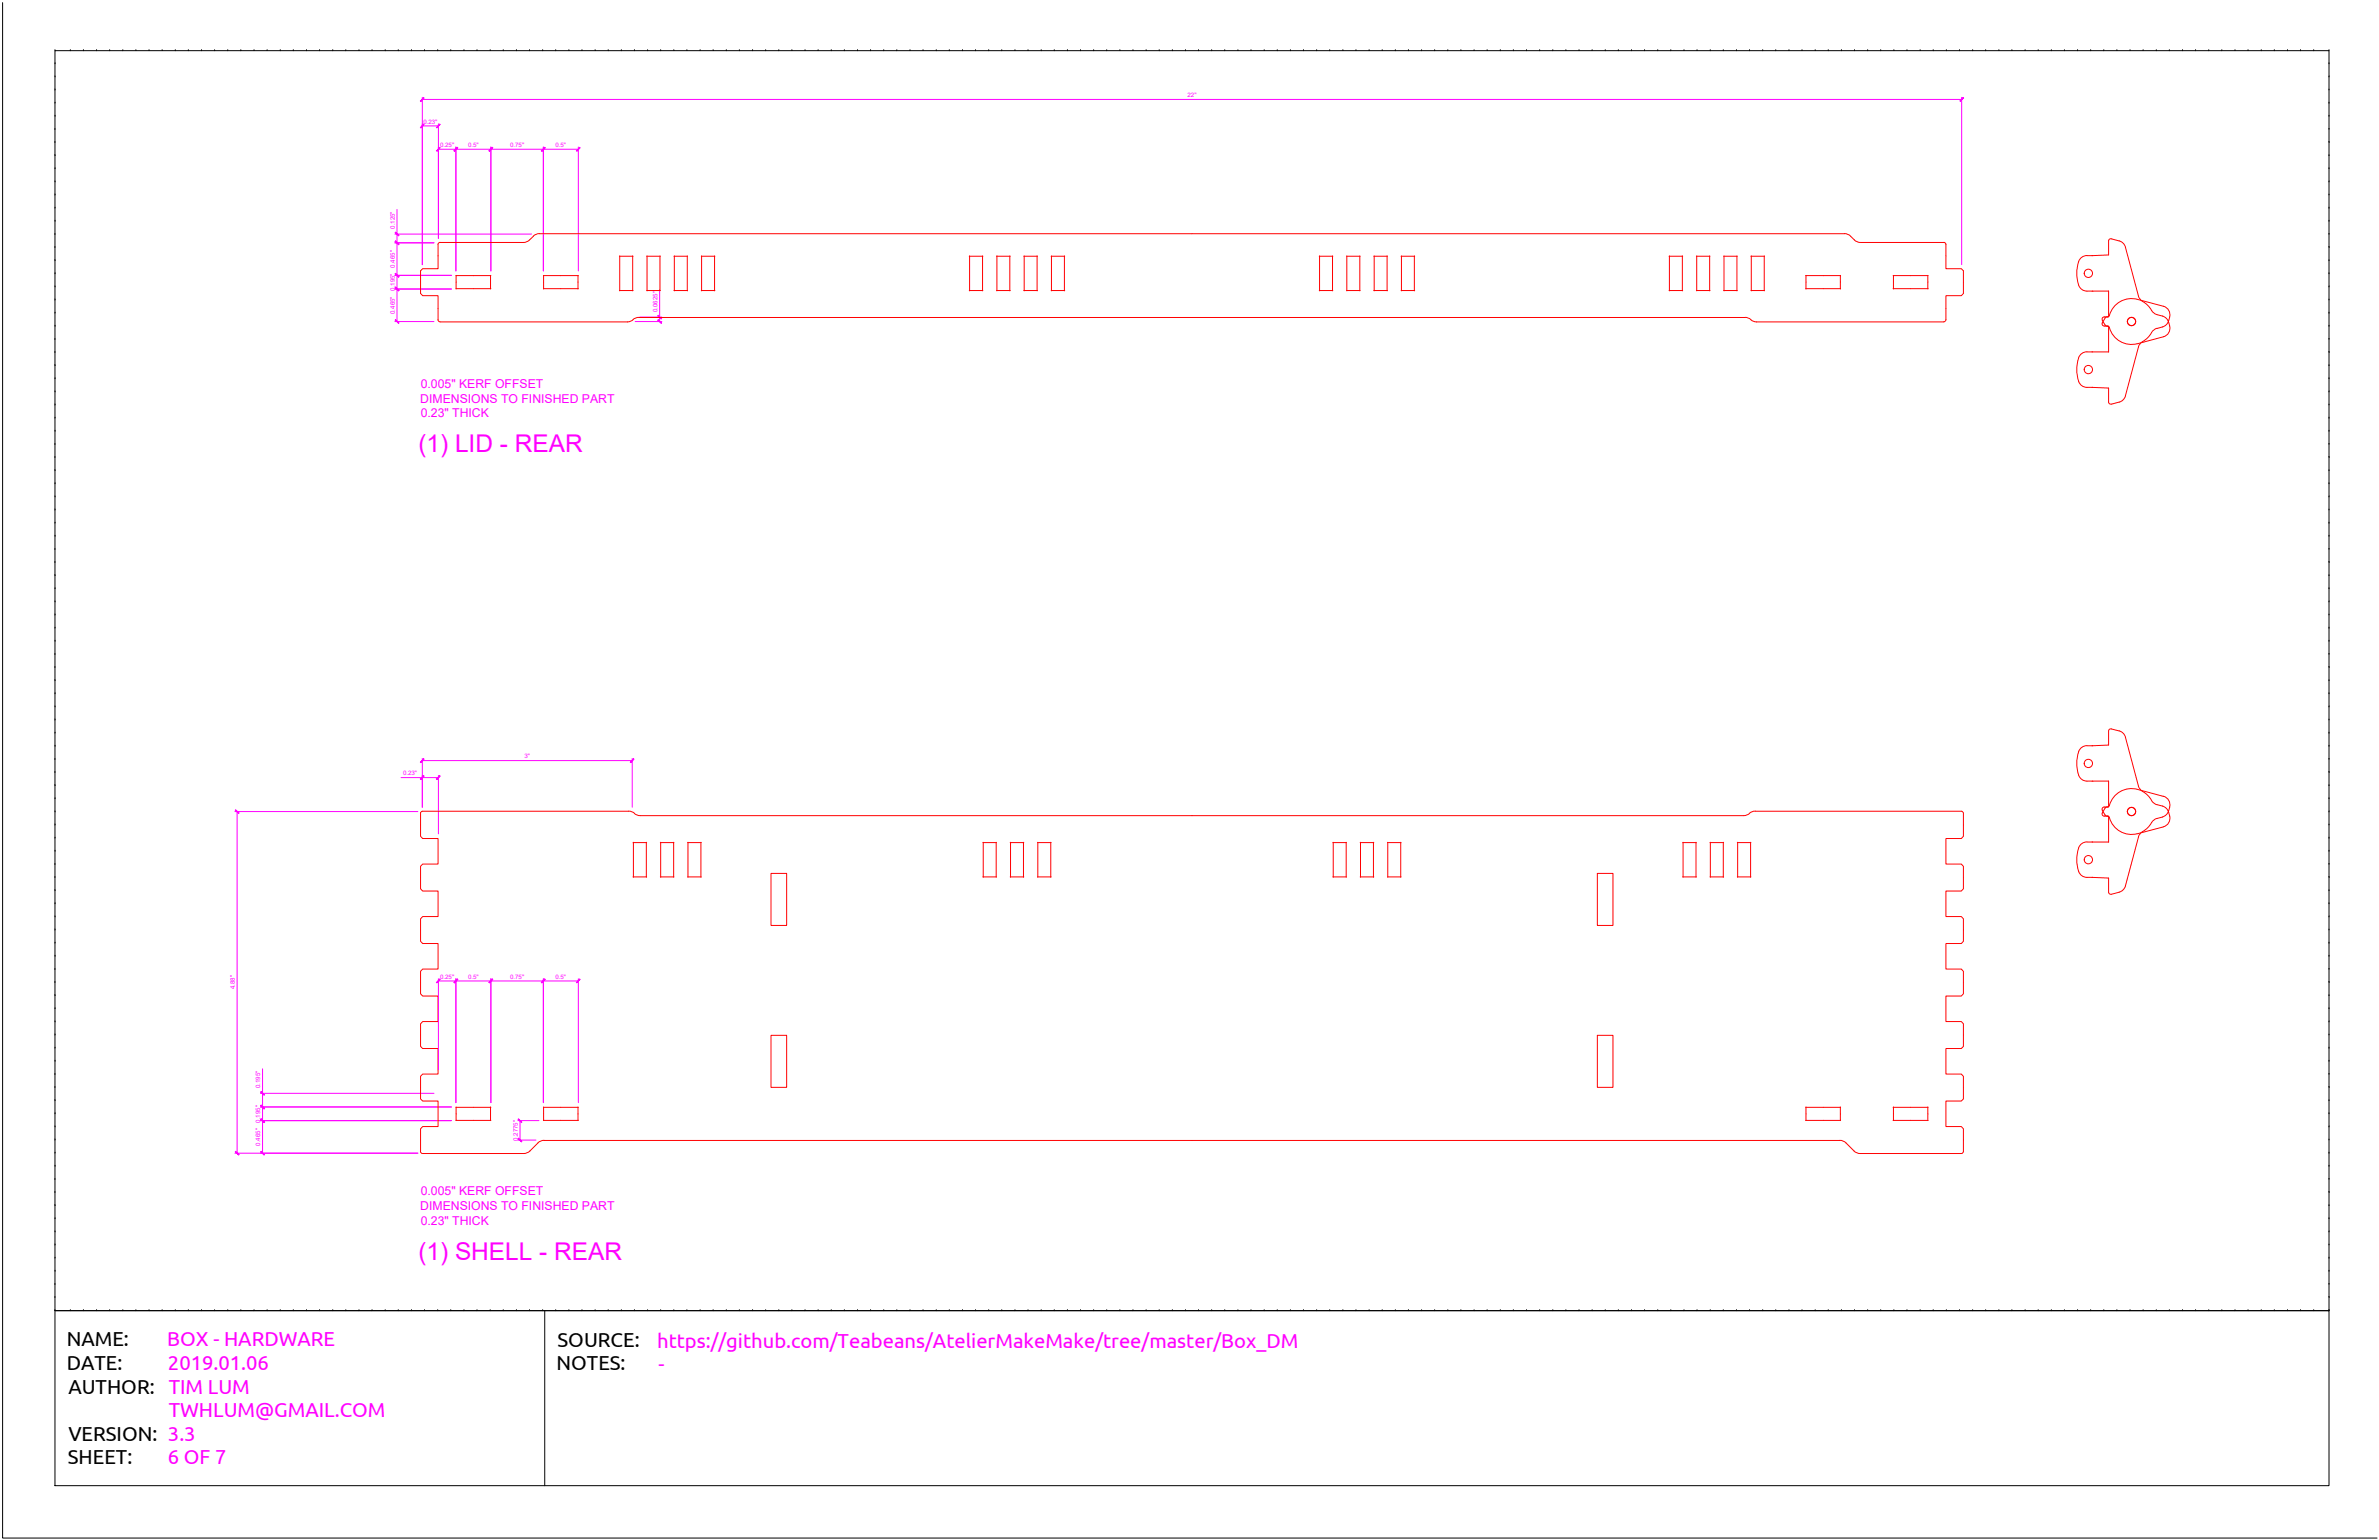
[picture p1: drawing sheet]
<svg xmlns="http://www.w3.org/2000/svg" width="864mm" height="559mm" viewBox="0 0 864 559" stroke-linecap="round" stroke-linejoin="round" font-family="sans-serif">
<defs><g id="words">
<g font-size="8.9" fill="#f0f">
<text x="151.9" y="164.2">(1) LID - REAR</text>
<text x="151.9" y="457.3">(1) SHELL - REAR</text>
</g>
<g font-size="7.3">
<text x="24.2" y="488.5">NAME:</text>
<text x="202.4" y="488.7">SOURCE:</text>
<text x="24.2" y="497">DATE:</text>
<text x="202" y="497.3">NOTES:</text>
<text x="24.8" y="505.6">AUTHOR: TIM LUM</text>
<text x="24.8" y="522.7">VERSION: 3.3</text>
<text x="24.7" y="531.3">SHEET:</text>
</g>
<g font-size="7.3" fill="#f0f">
<text x="60.7" y="488.6">BOX - HARDWARE</text>
<text x="238.6" y="489.1">https://github.com/Teabeans/AtelierMakeMake/tree/master/Box_DM</text>
<text x="61" y="497.2">2019.01.06</text>
<text x="239" y="497.6">-</text>
<text x="61.3" y="514.2">TWHLUM@GMAIL.COM</text>
<text x="60.9" y="531.4">6 OF 7</text>
</g>
<g font-size="4.4" fill="#f0f">
<text x="152.8" y="140.7">0.005&quot; KERF OFFSET</text>
<text x="152.6" y="146.1">DIMENSIONS TO FINISHED PART</text>
<text x="152.8" y="151.4">0.23&quot; THICK</text>
<text x="152.8" y="433.8">0.005&quot; KERF OFFSET</text>
<text x="152.6" y="439.1">DIMENSIONS TO FINISHED PART</text>
<text x="152.8" y="444.5">0.23&quot; THICK</text>
</g>
<g font-size="2.2" fill="#f0f">
<text x="431.1" y="35.3">22&quot;</text>
<text x="153.7" y="44.9">0.23&quot;</text>
<text x="159.8" y="53.4">0.25&quot;</text>
<text x="169.9" y="53.4">0.5&quot;</text>
<text x="185.2" y="53.4">0.75&quot;</text>
<text x="201.6" y="53.4">0.5&quot;</text>
<text x="143.3" y="83" transform="rotate(-90 143.3 83)">0.125&quot;</text>
<text x="143.3" y="97.2" transform="rotate(-90 143.3 97.2)">0.465&quot;</text>
<text x="143.3" y="105.6" transform="rotate(-90 143.3 105.6)">0.195&quot;</text>
<text x="143.3" y="113.9" transform="rotate(-90 143.3 113.9)">0.465&quot;</text>
<text x="238.6" y="113.2" transform="rotate(-90 238.6 113.2)">0.0625&quot;</text>
<text x="190.4" y="275.2">3&quot;</text>
<text x="146.3" y="281.3">0.23&quot;</text>
<text x="85.3" y="359" transform="rotate(-90 85.3 359)">4.88&quot;</text>
<text x="159.8" y="355.1">0.25&quot;</text>
<text x="169.9" y="355.1">0.5&quot;</text>
<text x="185.2" y="355.1">0.75&quot;</text>
<text x="201.6" y="355.1">0.5&quot;</text>
<text x="94.5" y="394.9" transform="rotate(-90 94.5 394.9)">0.195&quot;</text>
<text x="94.5" y="407.3" transform="rotate(-90 94.5 407.3)">0.195&quot;</text>
<text x="187.9" y="413.9" transform="rotate(-90 187.9 413.9)">0.2775&quot;</text>
<text x="94.5" y="415.7" transform="rotate(-90 94.5 415.7)">0.465&quot;</text>
</g>
</g></defs>
<!-- layer: ANNO -->
<g fill="none" stroke="#f0f" stroke-width=".36">
<path d="M153.3 35.3v60.8M153.3 36.1h558.8M712.1 35.3v60.7M153.3 45.7h5.8M159.1 44.9v41.6M159.1 54.2h50.8M165.5 53.4v44.9M178.2 53.4v44.9M197.2 53.4v44.9M209.9 53.4v44.9M144.1 76v40.7M143.4 99.9h20.5"/>
<path d="M143.4 88.1h14.1M143.4 84.9h49.6M143.4 104.9h20.5M143.4 116.7h14.1M230.6 116.7h9.7M232.2 115.1h8.1M239.5 104.9v11.8M153.3 275.2v17.7M153.3 276h76.2M229.5 275.2v17.7M85.3 294.5h66.4M86.1 294.5v123.9"/>
<path d="M145.6 282.2h13.5M159.1 281.4v21.2M159.1 355.1v33.2M159.1 356h50.8M165.5 355.1v45M178.2 355.1v45M197.2 355.1v45M209.9 355.1v45M94.5 396.7h63M95.3 387.8v30.6M85.3 418.4h66.4M94.5 406.6h69.4"/>
<path d="M94.5 401.7h69.4M188 406.6h7.6M188 413.7h6.6M188.8 406.6v7.1"/>
</g>
<!-- layer: 0 -->
<g fill="#f0f" stroke="#f0f" stroke-width=".36">
<path d="M153.8 35.4l-1 1.4zM153.8 35.4l-1 1.4z"/>
<path d="M711.5 36.6l1.2-1.2zM712.7 35.4l-1.1 1.4z"/>
<path d="M153.8 45.1l-1 1.3zM153.8 45.1l-1 1.3z"/>
<path d="M158.5 46.2l1.2-1.1zM159.7 45.1l-1.1 1.3z"/>
<path d="M159.7 53.5l-1.1 1.3zM159.7 53.5l-1.1 1.3z"/>
<path d="M164.8 54.7l1.2-1.2zM166 53.5l-1.1 1.3z"/>
<path d="M166 53.5l-1.1 1.3zM166 53.5l-1.1 1.3z"/>
<path d="M177.5 54.7l1.2-1.2zM178.7 53.5l-1.1 1.3z"/>
<path d="M178.7 53.5l-1.1 1.3zM178.7 53.5l-1.1 1.3z"/>
<path d="M196.6 54.7l1.2-1.2zM197.8 53.5l-1.1 1.3z"/>
<path d="M197.8 53.5l-1.1 1.3zM197.8 53.5l-1.1 1.3z"/>
<path d="M209.3 54.7l1.2-1.2zM210.5 53.5l-1.1 1.3z"/>
<path d="M143.5 99.4l1.3 1zM143.5 99.4l1.3 1z"/>
<path d="M143.5 104.3l1.3 1.1zM143.5 104.3l1.3 1.1z"/>
<path d="M143.5 104.3l1.3 1.1zM143.5 104.3l1.3 1.1z"/>
<path d="M143.5 116.1l1.3 1.1zM143.5 116.1l1.3 1.1z"/>
<path d="M143.5 99.4l1.3 1zM143.5 99.4l1.3 1z"/>
<path d="M143.5 87.6l1.3 1zM143.5 87.6l1.3 1z"/>
<path d="M143.5 87.6l1.3 1zM143.5 87.6l1.3 1z"/>
<path d="M143.5 84.4l1.3 1zM143.5 84.4l1.3 1z"/>
<path d="M238.8 116.1l1.3 1.1zM238.8 116.1l1.3 1.1z"/>
<path d="M238.8 114.6l1.3 1zM238.8 114.6l1.3 1z"/>
<path d="M85.6 417.8l1.2 1.2zM85.4 417.9l1.4 1.1z"/>
<path d="M85.4 294l1.4 1zM85.4 294l1.4 1z"/>
<path d="M94.7 417.9l1.3 1.1zM94.7 417.9l1.3 1.1z"/>
<path d="M94.7 406.1l1.3 1.1zM94.7 406.1l1.3 1.1z"/>
<path d="M94.7 406.1l1.3 1.1zM94.7 406.1l1.3 1.1z"/>
<path d="M94.7 401.2l1.3 1zM94.7 401.2l1.3 1z"/>
<path d="M188.1 406.1l1.3 1.1zM188.2 406l1.2 1.2z"/>
<path d="M188.2 413l1.2 1.2zM188.1 413.1l1.3 1.1z"/>
<path d="M94.7 401.2l1.3 1zM94.7 401.2l1.3 1z"/>
<path d="M94.7 396.2l1.3 1.1zM94.7 396.2l1.3 1.1z"/>
<path d="M158.5 282.7l1.2-1.2zM159.7 281.5l-1.1 1.3z"/>
<path d="M153.8 281.5l-1 1.3zM153.8 281.5l-1 1.3z"/>
<path d="M153.8 275.4l-1 1.3zM152.6 276.5l1.2-1.1z"/>
<path d="M228.8 276.5l1.2-1.1zM230 275.4l-1 1.3z"/>
<path d="M159.7 355.3l-1.1 1.3zM158.5 356.5l1.2-1.2z"/>
<path d="M164.8 356.5l1.2-1.2zM166 355.3l-1.1 1.3z"/>
<path d="M166 355.3l-1.1 1.3zM164.8 356.5l1.2-1.2z"/>
<path d="M177.5 356.5l1.2-1.2zM178.7 355.3l-1.1 1.3z"/>
<path d="M178.7 355.3l-1.1 1.3zM177.5 356.5l1.2-1.2z"/>
<path d="M196.6 356.5l1.2-1.2zM197.8 355.3l-1.1 1.3z"/>
<path d="M197.8 355.3l-1.1 1.3zM196.6 356.5l1.2-1.2z"/>
<path d="M209.3 356.5l1.2-1.2zM210.5 355.3l-1.1 1.3z"/>
</g>
<!-- layer: CUT -->
<g fill="none" stroke="#f00" stroke-width=".36">
<path d="M159.8 87.9l-.8 .5v9.1h-5.6l-.7 .8v8.2l.7 .8h5.6v9l.8 .5M159.8 88h30.2M165.6 99.9v5M178.1 99.9v5M193.6 85.7l-1.7 1.7-1.9 .6M197.3 99.9v5M209.8 99.9v5M224.8 93h5M225 92.9v12.7M229.7 92.9v12.7M234.8 93h4.9M234.9 92.9v12.7"/>
<path d="M239.6 92.9v12.7M244.7 93h4.9M244.8 92.9v12.7M249.5 92.9v12.7M254.6 93h4.9M254.7 92.9v12.7M259.4 92.9v12.7M351.8 93h5M352 92.9v12.7M356.7 92.9v12.7M361.8 93h4.9M361.9 92.9v12.7"/>
<path d="M366.6 92.9v12.7M371.7 93h4.9M371.8 92.9v12.7M376.5 92.9v12.7M381.6 93h4.9M381.7 92.9v12.7M386.4 92.9v12.7M478.9 93h4.9M479 92.9v12.7M483.7 92.9v12.7M488.8 93h4.9M488.9 92.9v12.7"/>
<path d="M493.6 92.9v12.7M498.7 93h5M498.8 92.9v12.7M503.5 92.9v12.7M508.6 93h5M508.7 92.9v12.7M513.4 92.9v12.7M605.9 93h4.9M606 92.9v12.7M610.7 92.9v12.7M615.8 93h4.9M615.9 92.9v12.7"/>
<path d="M620.6 92.9v12.7M625.7 93h5M625.8 92.9v12.7M630.5 92.9v12.7M635.6 93h5M635.7 92.9v12.7M640.4 92.9v12.7M655.6 99.9v5M668.1 99.9v5M671.8 85.7l-1.8-.9h-474.2l-1.4 .3-.8 .6M671.8 85.7l1.4 1.4M673.1 87l1.3 .8 1 .2 30.2-.1 .6 .3 .2 .5v8.8h5.6l.7 .8v8.2l-.7 .8h-5.6v8.7l-.2 .5-.6 .3h-67.9"/>
<path d="M687.3 99.9v5M699.8 99.9v5M754.6 94.9a13.5 13.5 0 0 0 0 8.5M759.7 92.8a4.9 4.9 0 0 0-4.2 .7l-.9 1.4M766.4 86.7h-.4l-.5 .5-.1 5.3-6 .3M766.5 86.7l3.3 .9 .9 .6 .7 .9 4.9 18.3 .7 1.4 .8 .6M159.8 116.8h67.9l1.3-.3 1.6-1 1.3-.3h402l1.3 .5 1.1 .8 1.4 .3M165.5 104.7h12.7M165.5 100h12.7M197.2 104.7h12.7M197.2 100h12.7M224.8 105.4h5"/>
<path d="M234.8 105.4h4.9M244.7 105.4h4.9M254.6 105.4h4.9M351.8 105.4h5M361.8 105.4h4.9M371.7 105.4h4.9M381.6 105.4h4.9M478.9 105.4h4.9M488.8 105.4h4.9M498.7 105.4h5M508.6 105.4h5M605.9 105.4h4.9"/>
<path d="M615.8 105.4h4.9M625.7 105.4h5M635.6 105.4h5M655.5 104.7h12.7M655.5 100h12.7M687.2 104.7h12.7M687.2 100h12.7M754.6 103.4l.9 1.5 1.5 .7h8.4M763.2 116.2l1 1.8M763.9 118.3h1.5v9.5M764.2 117.9l.6 .4M764.2 115.4l-1.1 2 .3 .7 .5 .2"/>
<path d="M764.9 118.3l.6 .2a8.6 8.6 0 0 0 10.4 6.2l9.5-2.5M765.4 105.6v9.4h-1.8l-.5 .6 .1 .6M777.8 109.4a10.8 10.8 0 0 1 3.9 4 5.9 5.9 0 0 0 3.3 1.3M785 114.7l1.4 .8 .8 1.4M785 118.6a5.6 5.6 0 0 0-3.3 1.3l-.4 .3a8.8 8.8 0 0 1-3.5 3.7M785.3 111.1a3.5 3.5 0 0 1 1.9 5.3M785.4 111.1l-9.5-2.5a8.6 8.6 0 0 0-10.4 6.2l-1.3 .6M787.2 116.4l-.8 1.4-1.4 .9M787.2 116.9a3.5 3.5 0 0 1-1.9 5.3M754.6 138.4l.5 1 .9 .7a5.6 5.6 0 0 0 3.7 .5M754.6 129.9a13.5 13.5 0 0 0 0 8.5M765.4 127.7h-8.4l-1.5 .7-.9 1.4"/>
<path d="M777.8 123.9l-.8 .7-.7 1.3-4.9 18.3-.7 .9-.9 .6-3.3 1M759.4 140.6l6 .2v5.1M765.4 145.9l.3 .6 .7 .1M754.6 272.8a13.5 13.5 0 0 0 0 8.5M757.6 270.6l-1.6 .4-.9 .8-.5 1M757.6 270.6h2.1M766.4 264.5h-.4l-.5 .5-.1 5.4-6 .2M766.5 264.5l2.8 .7M769.3 265.2l1 .5 1.1 1.2 4.9 18.3 .7 1.4 .8 .6M153.4 294.4l-.7 .4v8.7l.7 .8h5.6v9.2h-5.6l-.7 .8v8.2l.7 .8h5.6v9.3h-5.6l-.7 .8v8.2l.7 .8h5.6v9.2h-5.6l-.7 .8v8.2l.7 .8h5.6v9.3h-5.6l-.7 .8v8.2l.7 .8h5.6v9.2h-5.6l-.7 .8v8.3l.7 .7h5.6v9.3h-5.6l-.7 .8v8.5l.7 .5M153.4 294.4h74.8M228.2 294.3l1.4 .3 1.5 1.1 1.3 .3h400.6l1.3-.3 .8-.5"/>
<path d="M637.2 294.3l-1 .1-1.2 .7M637.2 294.4h74.8l.7 .4v8.7l-.7 .8h-5.6v9.2h5.6l.7 .8v8.2l-.7 .8h-5.6v9.3h5.6l.7 .8v8.2l-.7 .8h-5.6v9.2h5.6l.7 .8v8.2l-.7 .8h-5.6v9.3h5.6l.7 .8v8.2l-.7 .8h-5.6v9.2h5.6l.7 .8v8.3l-.7 .7h-5.6v9.3h5.6l.7 .8v8.5l-.7 .5-37.3-.1-1.3-.5-3.7-3.6-1.9-.6M754.6 281.2l.9 1.5 1.5 .7h8.4v9.4l-1.8 .1-.4 .3-.1 .6 1.2 2.2 1.2 .3a8.6 8.6 0 0 0 10.4 6.2M765 292.8l.5-.2a8.6 8.6 0 0 1 10.4-6.2l9.5 2.6a3.1 3.1 0 0 1 2.2 3.8l-.4 1.4M765 292.8l-.8 .4-1.1 2.3 .5 .6h1.8v9.5M777.8 287.2l1.6 1.2 1.6 2M781 290.5l.7 .8 1.3 .7M783.1 292l1.9 .5M785 292.5l1.4 .8 .8 1.4M785 296.5a5.6 5.6 0 0 0-3.3 1.2l-.4 .4a9.1 9.1 0 0 1-3.5 3.6M787.2 294.2l-.8 1.4-1.4 .9M787.2 294.7a3.5 3.5 0 0 1-1.9 5.3l-9.4 2.5"/>
<path d="M229.8 318.2h5M229.8 305.7h5M229.9 305.6v12.7M234.6 305.6v12.7M239.7 318.2h5M239.7 305.7h5M239.8 305.6v12.7M244.5 305.6v12.7M249.6 318.2h5M249.6 305.7h5M249.7 305.6v12.7M254.4 305.6v12.7"/>
<path d="M279.9 316.9h5.7v18.9h-5.7zM356.8 318.2h5M356.8 305.7h5M356.9 305.6v12.7M361.6 305.6v12.7M366.7 318.2h5M366.7 305.7h5M366.8 305.6v12.7M371.5 305.6v12.7M376.6 318.2h5M376.6 305.7h5M376.7 305.6v12.7"/>
<path d="M381.4 305.6v12.7M483.8 318.2h5M483.8 305.7h5M484 305.6v12.7M488.7 305.6v12.7M493.7 318.2h5M493.7 305.7h5M493.9 305.6v12.7M498.6 305.6v12.7M503.7 318.2h4.9M503.7 305.7h4.9M503.8 305.6v12.7"/>
<path d="M508.5 305.6v12.7M579.9 316.9h5.6v18.9h-5.6zM610.8 318.2h5M610.8 305.7h5M611 305.6v12.7M615.7 305.6v12.7M620.7 318.2h5M620.7 305.7h5M620.9 305.6v12.7M625.6 305.6v12.7M630.7 318.2h4.9M630.7 305.7h4.9"/>
<path d="M630.8 305.6v12.7M635.5 305.6v12.7M754.6 316.2l.5 1 .9 .7a5.6 5.6 0 0 0 3.7 .5M754.6 307.7a13.5 13.5 0 0 0 0 8.5M757.6 305.5l-1.6 .4-.9 .8-.5 1M757.6 305.5h7.8M759.4 318.4l6 .2 .1 5.4 .5 .5h.4M777.8 301.7l-.8 .7-.7 1.3-4.8 17.8M771.6 321.5l-.5 1-.8 .7-3.8 1.3M279.9 375.7h5.7v18.9h-5.7zM579.9 375.7h5.6v18.9h-5.6zM165.5 401.8h12.7"/>
<path d="M165.5 406.5h12.7M165.6 401.7v4.9M178.1 401.7v4.9M197.2 401.8h12.7M197.2 406.5h12.7M197.3 401.7v4.9M197.5 413.8l-1.9 .6-3.6 3.6-1.4 .5-37.2 .1M197.5 413.8h470.4M209.8 401.7v4.9M655.5 401.8h12.7M655.5 406.5h12.7M655.6 401.7v4.9"/>
<path d="M668.1 401.7v4.9M687.2 401.8h12.7M687.2 406.5h12.7M687.3 401.7v4.9M699.8 401.7v4.9"/>
<circle cx="758.1" cy="99.2" r="1.5"/>
<circle cx="773.8" cy="116.7" r="1.5"/>
<circle cx="758.1" cy="134.1" r="1.5"/>
<circle cx="758.1" cy="277" r="1.5"/>
<circle cx="773.8" cy="294.5" r="1.5"/>
<circle cx="758.1" cy="311.9" r="1.5"/>
</g>
<!-- layer: 0 -->
<g fill="none" stroke="#000" stroke-width=".36">
<path d="M.9 .9v557.2h862M20 18.4h.1M20 18.4h825.5v457.2h-825.5zM25.5 18.4h.1M30.3 18.4h.1M35.1 18.4h.1M39.8 18.4h.1M44.6 18.4h.1M49.3 18.4h.1M54.1 18.4h.1M58.9 18.4h.1M63.6 18.4h.1"/>
<path d="M68.4 18.4h.1M73.2 18.4h.1M77.9 18.4h.1M82.7 18.4h.1M87.4 18.4h.1M92.2 18.4h.1M97 18.4h.1M101.7 18.4h.1M106.5 18.4h.1M111.3 18.4h.1M116 18.4h.1M120.8 18.4h.1"/>
<path d="M125.5 18.4h.1M130.3 18.4h.1M135.1 18.4h.1M139.8 18.4h.1M144.6 18.4h.1M149.4 18.4h.1M154.1 18.4h.1M158.9 18.4h.1M163.6 18.4h.1M168.4 18.4h.1M173.2 18.4h.1M177.9 18.4h.1"/>
<path d="M182.7 18.4h.1M187.5 18.4h.1M192.2 18.4h.1M197 18.4h.1M201.7 18.4h.1M206.5 18.4h.1M211.3 18.4h.1M216 18.4h.1M220.8 18.4h.1M225.6 18.4h.1M230.3 18.4h.1M235.1 18.4h.1"/>
<path d="M239.8 18.4h.1M244.6 18.4h.1M249.4 18.4h.1M254.1 18.4h.1M258.9 18.4h.1M263.7 18.4h.1M268.4 18.4h.1M273.2 18.4h.1M277.9 18.4h.1M282.7 18.4h.1M287.5 18.4h.1M292.2 18.4h.1"/>
<path d="M297 18.4h.1M301.8 18.4h.1M306.5 18.4h.1M311.3 18.4h.1M316 18.4h.1M320.8 18.4h.1M325.6 18.4h.1M330.3 18.4h.1M335.1 18.4h.1M339.9 18.4h.1M344.6 18.4h.1M349.4 18.4h.1"/>
<path d="M354.1 18.4h.1M358.9 18.4h.1M363.7 18.4h.1M368.4 18.4h.1M373.2 18.4h.1M378 18.4h.1M382.7 18.4h.1M387.5 18.4h.1M392.2 18.4h.1M397 18.4h.1M401.8 18.4h.1M406.5 18.4h.1"/>
<path d="M411.3 18.4h.1M416.1 18.4h.1M420.8 18.4h.1M425.6 18.4h.1M430.3 18.4h.1M435.1 18.4h.1M439.9 18.4h.1M444.6 18.4h.1M449.4 18.4h.1M454.1 18.4h.1M458.9 18.4h.1M463.6 18.4h.1"/>
<path d="M468.4 18.4h.1M473.2 18.4h.1M478 18.4h.1M482.7 18.4h.1M487.5 18.4h.1M492.2 18.4h.1M497 18.4h.1M501.7 18.4h.1M506.5 18.4h.1M511.3 18.4h.1M516.1 18.4h.1M520.8 18.4h.1"/>
<path d="M525.6 18.4h.1M530.3 18.4h.1M535.1 18.4h.1M539.8 18.4h.1M544.6 18.4h.1M549.4 18.4h.1M554.2 18.4h.1M558.9 18.4h.1M563.7 18.4h.1M568.4 18.4h.1M573.2 18.4h.1M577.9 18.4h.1"/>
<path d="M582.7 18.4h.1M587.5 18.4h.1M592.3 18.4h.1M597 18.4h.1M601.8 18.4h.1M606.5 18.4h.1M611.3 18.4h.1M616 18.4h.1M620.8 18.4h.1M625.6 18.4h.1M630.4 18.4h.1M635.1 18.4h.1"/>
<path d="M639.9 18.4h.1M644.6 18.4h.1M649.4 18.4h.1M654.1 18.4h.1M658.9 18.4h.1M663.7 18.4h.1M668.5 18.4h.1M673.2 18.4h.1M678 18.4h.1M682.7 18.4h.1M687.5 18.4h.1M692.2 18.4h.1"/>
<path d="M697 18.4h.1M701.8 18.4h.1M706.6 18.4h.1M711.3 18.4h.1M716.1 18.4h.1M720.8 18.4h.1M725.6 18.4h.1M730.3 18.4h.1M735.1 18.4h.1M739.9 18.4h.1M744.7 18.4h.1M749.4 18.4h.1"/>
<path d="M754.2 18.4h.1M758.9 18.4h.1M763.7 18.4h.1M768.4 18.4h.1M773.2 18.4h.1M778 18.4h.1M782.8 18.4h.1M787.5 18.4h.1M792.3 18.4h.1M797 18.4h.1M801.8 18.4h.1M806.5 18.4h.1"/>
<path d="M811.3 18.4h.1M816.1 18.4h.1M820.9 18.4h.1M825.6 18.4h.1M830.4 18.4h.1M835.1 18.4h.1M839.9 18.4h.1M845.5 18.4h.1M20 37.4h.1M20 32.7h.1M20 27.9h.1M20 23.1h.1"/>
<path d="M845.5 23.1h.1M845.5 27.9h.1M845.5 32.7h.1M845.5 37.4h.1M20 56.5h.1M20 51.7h.1M20 47h.1M20 42.2h.1M845.5 42.2h.1M845.5 47h.1M845.5 51.7h.1M845.5 56.5h.1"/>
<path d="M20 75.5h.1M20 70.8h.1M20 66h.1M20 61.2h.1M845.5 61.2h.1M845.5 66h.1M845.5 70.8h.1M845.5 75.5h.1M20 99.3h.1M20 94.6h.1M20 89.8h.1M20 85.1h.1"/>
<path d="M20 80.3h.1M845.5 80.3h.1M845.5 85.1h.1M845.5 89.8h.1M845.5 94.6h.1M845.5 99.3h.1M20 118.4h.1M20 113.6h.1M20 108.9h.1M20 104.1h.1M845.5 104.1h.1M845.5 108.9h.1"/>
<path d="M845.5 113.6h.1M845.5 118.4h.1M20 137.4h.1M20 132.7h.1M20 127.9h.1M20 123.2h.1M845.5 123.2h.1M845.5 127.9h.1M845.5 132.7h.1M845.5 137.4h.1M20 156.5h.1M20 151.7h.1"/>
<path d="M20 147h.1M20 142.2h.1M845.5 142.2h.1M845.5 147h.1M845.5 151.7h.1M845.5 156.5h.1M20 175.5h.1M20 170.8h.1M20 166h.1M20 161.3h.1M845.5 161.3h.1M845.5 166h.1"/>
<path d="M845.5 170.8h.1M845.5 175.5h.1M20 199.4h.1M20 194.6h.1M20 189.8h.1M20 185.1h.1M20 180.3h.1M845.5 180.3h.1M845.5 185.1h.1M845.5 189.8h.1M845.5 194.6h.1M845.5 199.4h.1"/>
<path d="M20 218.4h.1M20 213.6h.1M20 208.9h.1M20 204.1h.1M845.5 204.1h.1M845.5 208.9h.1M845.5 213.6h.1M845.5 218.4h.1M20 237.5h.1M20 232.7h.1M20 227.9h.1M20 223.2h.1"/>
<path d="M845.5 223.2h.1M845.5 227.9h.1M845.5 232.7h.1M845.5 237.5h.1M20 256.5h.1M20 251.7h.1M20 247h.1M20 242.2h.1M845.5 242.2h.1M845.5 247h.1M845.5 251.7h.1M845.5 256.5h.1"/>
<path d="M20 275.6h.1M20 270.8h.1M20 266h.1M20 261.3h.1M845.5 261.3h.1M845.5 266h.1M845.5 270.8h.1M845.5 275.6h.1M20 299.4h.1M20 294.6h.1M20 289.8h.1M20 285.1h.1"/>
<path d="M20 280.3h.1M845.5 280.3h.1M845.5 285.1h.1M845.5 289.8h.1M845.5 294.6h.1M845.5 299.4h.1M20 318.4h.1M20 313.7h.1M20 308.9h.1M20 304.1h.1M845.5 304.1h.1M845.5 308.9h.1"/>
<path d="M845.5 313.7h.1M845.5 318.4h.1M20 337.5h.1M20 332.7h.1M20 327.9h.1M20 323.2h.1M845.5 323.2h.1M845.5 327.9h.1M845.5 332.7h.1M845.5 337.5h.1M20 356.5h.1M20 351.8h.1"/>
<path d="M20 347h.1M20 342.2h.1M845.5 342.2h.1M845.5 347h.1M845.5 351.8h.1M845.5 356.5h.1M20 375.6h.1M20 370.8h.1M20 366h.1M20 361.3h.1M845.5 361.3h.1M845.5 366h.1"/>
<path d="M845.5 370.8h.1M845.5 375.6h.1M20 399.4h.1M20 394.6h.1M20 389.9h.1M20 385.1h.1M20 380.3h.1M845.5 380.3h.1M845.5 385.1h.1M845.5 389.9h.1M845.5 394.6h.1M845.5 399.4h.1"/>
<path d="M20 418.4h.1M20 413.7h.1M20 408.9h.1M20 404.1h.1M845.5 404.1h.1M845.5 408.9h.1M845.5 413.7h.1M845.5 418.4h.1M20 437.5h.1M20 432.7h.1M20 428h.1M20 423.2h.1"/>
<path d="M845.5 423.2h.1M845.5 428h.1M845.5 432.7h.1M845.5 437.5h.1M20 456.5h.1M20 451.8h.1M20 447h.1M20 442.2h.1M845.5 442.2h.1M845.5 447h.1M845.5 451.8h.1M845.5 456.5h.1"/>
<path d="M20 475.6h.1M20 470.8h.1M20 466.1h.1M20 461.3h.1M20 475.6h825.5v63.5h-825.5zM25.5 475.6h.1M30.3 475.6h.1M35.1 475.6h.1M39.8 475.6h.1M44.6 475.6h.1M49.3 475.6h.1M54.1 475.6h.1"/>
<path d="M58.9 475.6h.1M63.6 475.6h.1M68.4 475.6h.1M73.2 475.6h.1M77.9 475.6h.1M82.7 475.6h.1M87.4 475.6h.1M92.2 475.6h.1M97 475.6h.1M101.7 475.6h.1M106.5 475.6h.1M111.3 475.6h.1"/>
<path d="M116 475.6h.1M120.8 475.6h.1M125.5 475.6h.1M130.3 475.6h.1M135.1 475.6h.1M139.8 475.6h.1M144.6 475.6h.1M149.4 475.6h.1M154.1 475.6h.1M158.9 475.6h.1M163.6 475.6h.1M168.4 475.6h.1"/>
<path d="M173.2 475.6h.1M177.9 475.6h.1M182.7 475.6h.1M187.5 475.6h.1M192.2 475.6h.1M197 475.6h.1M197.8 475.6v63.5M201.7 475.6h.1M206.5 475.6h.1M211.3 475.6h.1M216 475.6h.1M220.8 475.6h.1"/>
<path d="M225.6 475.6h.1M230.3 475.6h.1M235.1 475.6h.1M239.8 475.6h.1M244.6 475.6h.1M249.4 475.6h.1M254.1 475.6h.1M258.9 475.6h.1M263.7 475.6h.1M268.4 475.6h.1M273.2 475.6h.1M277.9 475.6h.1"/>
<path d="M282.7 475.6h.1M287.5 475.6h.1M292.2 475.6h.1M297 475.6h.1M301.8 475.6h.1M306.5 475.6h.1M311.3 475.6h.1M316 475.6h.1M320.8 475.6h.1M325.6 475.6h.1M330.3 475.6h.1M335.1 475.6h.1"/>
<path d="M339.9 475.6h.1M344.6 475.6h.1M349.4 475.6h.1M354.1 475.6h.1M358.9 475.6h.1M363.7 475.6h.1M368.4 475.6h.1M373.2 475.6h.1M378 475.6h.1M382.7 475.6h.1M387.5 475.6h.1M392.2 475.6h.1"/>
<path d="M397 475.6h.1M401.8 475.6h.1M406.5 475.6h.1M411.3 475.6h.1M416.1 475.6h.1M420.8 475.6h.1M425.6 475.6h.1M430.3 475.6h.1M435.1 475.6h.1M439.9 475.6h.1M444.6 475.6h.1M449.4 475.6h.1"/>
<path d="M454.1 475.6h.1M458.9 475.6h.1M463.6 475.6h.1M468.4 475.6h.1M473.2 475.6h.1M478 475.6h.1M482.7 475.6h.1M487.5 475.6h.1M492.2 475.6h.1M497 475.6h.1M501.7 475.6h.1M506.5 475.6h.1"/>
<path d="M511.3 475.6h.1M516.1 475.6h.1M520.8 475.6h.1M525.6 475.6h.1M530.3 475.6h.1M535.1 475.6h.1M539.8 475.6h.1M544.6 475.6h.1M549.4 475.6h.1M554.2 475.6h.1M558.9 475.6h.1M563.7 475.6h.1"/>
<path d="M568.4 475.6h.1M573.2 475.6h.1M577.9 475.6h.1M582.7 475.6h.1M587.5 475.6h.1M592.3 475.6h.1M597 475.6h.1M601.8 475.6h.1M606.5 475.6h.1M611.3 475.6h.1M616 475.6h.1M620.8 475.6h.1"/>
<path d="M625.6 475.6h.1M630.4 475.6h.1M635.1 475.6h.1M639.9 475.6h.1M644.6 475.6h.1M649.4 475.6h.1M654.1 475.6h.1M658.9 475.6h.1M663.7 475.6h.1M668.5 475.6h.1M673.2 475.6h.1M678 475.6h.1"/>
<path d="M682.7 475.6h.1M687.5 475.6h.1M692.2 475.6h.1M697 475.6h.1M701.8 475.6h.1M706.6 475.6h.1M711.3 475.6h.1M716.1 475.6h.1M720.8 475.6h.1M725.6 475.6h.1M730.3 475.6h.1M735.1 475.6h.1"/>
<path d="M739.9 475.6h.1M744.7 475.6h.1M749.4 475.6h.1M754.2 475.6h.1M758.9 475.6h.1M763.7 475.6h.1M768.4 475.6h.1M773.2 475.6h.1M778 475.6h.1M782.8 475.6h.1M787.5 475.6h.1M792.3 475.6h.1"/>
<path d="M797 475.6h.1M801.8 475.6h.1M806.5 475.6h.1M811.3 475.6h.1M816.1 475.6h.1M820.9 475.6h.1M825.6 475.6h.1M830.4 475.6h.1M835.1 475.6h.1M839.9 475.6h.1M845.5 461.3h.1M845.5 466.1h.1"/>
<path d="M845.5 470.8h.1M845.5 475.6h.1"/>
</g>
<use href="#words"/>
</svg>
